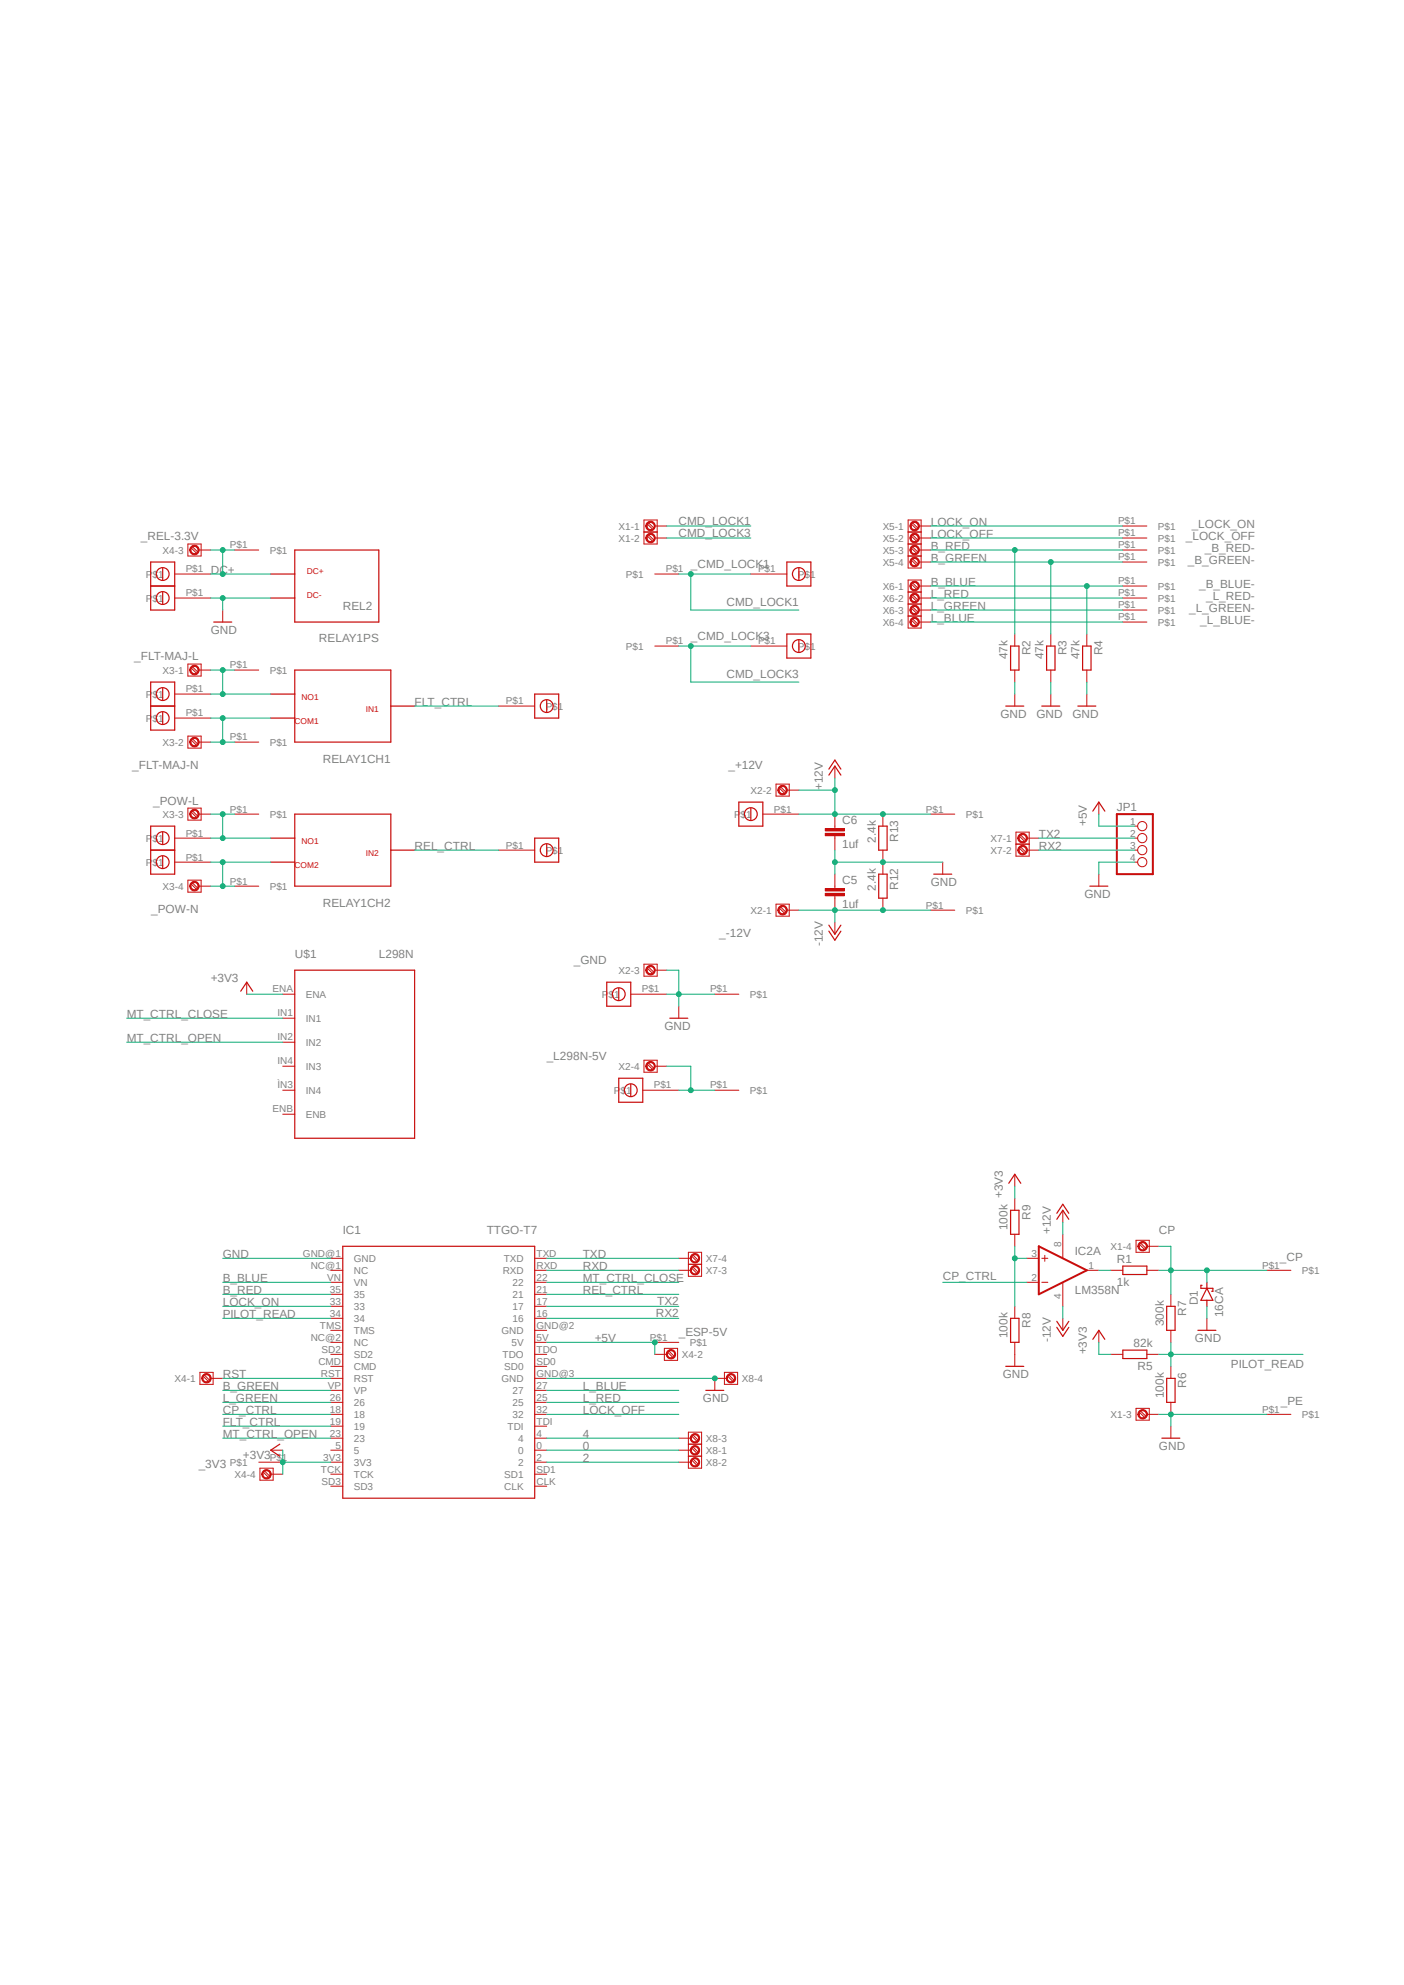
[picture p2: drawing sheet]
<svg xmlns="http://www.w3.org/2000/svg" width="297mm" height="420mm" viewBox="0 0 297 420" stroke-linecap="round" stroke-linejoin="round" font-family="sans-serif">
<defs><g id="words">
<g font-size="2.5" fill="#808080">
<text x="143.5" y="113.6">CMD_LOCK3</text>
<text x="143.5" y="111">CMD_LOCK1</text>
<text x="196.9" y="111.3">LOCK_ON</text>
<text x="196.9" y="113.8">LOCK_OFF</text>
<text x="252.1" y="111.8">_LOCK_ON</text>
<text x="29.8" y="114.3">_REL-3.3V</text>
<text x="196.9" y="116.4">B_RED</text>
<text x="196.9" y="118.9">B_GREEN</text>
<text x="250.9" y="114.3">_LOCK_OFF</text>
<text x="251.3" y="119.4">_B_GREEN-</text>
<text x="254.9" y="116.9">_B_RED-</text>
<text x="44.6" y="121.5">DC+</text>
<text x="146.1" y="120.2">_CMD_LOCK1</text>
<text x="196.9" y="124">B_BLUE</text>
<text x="253.7" y="124.5">_B_BLUE-</text>
<text x="72.5" y="129.1">REL2</text>
<text x="153.7" y="128.3">CMD_LOCK1</text>
<text x="196.9" y="126.5">L_RED</text>
<text x="196.9" y="129.1">L_GREEN</text>
<text x="196.9" y="131.6">L_BLUE</text>
<text x="251.5" y="129.6">_L_GREEN-</text>
<text x="255.1" y="127">_L_RED-</text>
<text x="44.6" y="134.2">GND</text>
<text x="67.5" y="135.9">RELAY1PS</text>
<text x="146.1" y="135.4">_CMD_LOCK3</text>
<text x="253.9" y="132.1">_L_BLUE-</text>
<text x="28.4" y="139.7">_FLT-MAJ-L</text>
<text x="153.7" y="143.6">CMD_LOCK3</text>
<text x="213.2" y="139.5" transform="rotate(-90 213.2 139.5)">47k</text>
<text x="218" y="138.6" transform="rotate(-90 218 138.6)">R2</text>
<text x="220.8" y="139.5" transform="rotate(-90 220.8 139.5)">47k</text>
<text x="225.6" y="138.6" transform="rotate(-90 225.6 138.6)">R3</text>
<text x="228.4" y="139.5" transform="rotate(-90 228.4 139.5)">47k</text>
<text x="233.2" y="138.6" transform="rotate(-90 233.2 138.6)">R4</text>
<text x="87.7" y="149.4">FLT_CTRL</text>
<text x="211.6" y="151.9">GND</text>
<text x="219.2" y="151.9">GND</text>
<text x="226.9" y="151.9">GND</text>
<text x="68.3" y="161.3">RELAY1CH1</text>
<text x="28" y="162.6">_FLT-MAJ-N</text>
<text x="154.1" y="162.6">_+12V</text>
<text x="174.1" y="167.2" transform="rotate(-90 174.1 167.2)">+12V</text>
<text x="32.4" y="170.2">_POW-L</text>
<text x="236.3" y="171.6">JP1</text>
<text x="87.7" y="179.9">REL_CTRL</text>
<text x="178.1" y="179.5">1uf</text>
<text x="178.1" y="174.4">C6</text>
<text x="185.3" y="178.3" transform="rotate(-90 185.3 178.3)">2.4k</text>
<text x="190" y="178.1" transform="rotate(-90 190 178.1)">R13</text>
<text x="219.8" y="179.9">RX2</text>
<text x="219.8" y="177.3">TX2</text>
<text x="229.9" y="174.8" transform="rotate(-90 229.9 174.8)">+5V</text>
<text x="68.3" y="191.8">RELAY1CH2</text>
<text x="178.1" y="187.1">C5</text>
<text x="185.3" y="188.4" transform="rotate(-90 185.3 188.4)">2.4k</text>
<text x="190" y="188.3" transform="rotate(-90 190 188.3)">R12</text>
<text x="196.9" y="187.5">GND</text>
<text x="229.4" y="190">GND</text>
<text x="32" y="193.1">_POW-N</text>
<text x="178.1" y="192.2">1uf</text>
<text x="62.4" y="202.7">U$1</text>
<text x="80.1" y="202.7">L298N</text>
<text x="152.1" y="198.2">_-12V</text>
<text x="174.1" y="200.2" transform="rotate(-90 174.1 200.2)">-12V</text>
<text x="44.6" y="207.8">+3V3</text>
<text x="121.4" y="204">_GND</text>
<text x="26.8" y="215.4">MT_CTRL_CLOSE</text>
<text x="26.8" y="220.5">MT_CTRL_OPEN</text>
<text x="140.5" y="218">GND</text>
<text x="115.7" y="224.3">_L298N-5V</text>
<text x="212.1" y="253.5" transform="rotate(-90 212.1 253.5)">+3V3</text>
<text x="72.5" y="261.2">IC1</text>
<text x="103" y="261.2">TTGO-T7</text>
<text x="213.2" y="260.3" transform="rotate(-90 213.2 260.3)">100k</text>
<text x="218" y="258" transform="rotate(-90 218 258)">R9</text>
<text x="222.3" y="261.2" transform="rotate(-90 222.3 261.2)">+12V</text>
<text x="245.2" y="261.2">CP</text>
<text x="47.1" y="266.2">GND</text>
<text x="123.3" y="266.2">TXD</text>
<text x="123.3" y="268.8">RXD</text>
<text x="227.4" y="265.6">IC2A</text>
<text x="236.3" y="267.3">R1</text>
<text x="270.8" y="266.7">_CP</text>
<text x="47.1" y="273.9">B_RED</text>
<text x="47.1" y="271.3">B_BLUE</text>
<text x="123.3" y="271.3">MT_CTRL_CLOSE</text>
<text x="123.3" y="273.9">REL_CTRL</text>
<text x="199.4" y="270.8">CP_CTRL</text>
<text x="227.4" y="273.9">LM358N</text>
<text x="236.3" y="272.1">1k</text>
<text x="47.1" y="276.4">LOCK_ON</text>
<text x="47.1" y="278.9">PILOT_READ</text>
<text x="138.7" y="278.7">RX2</text>
<text x="139" y="276.1">TX2</text>
<text x="218" y="280.9" transform="rotate(-90 218 280.9)">R8</text>
<text x="246.2" y="280.6" transform="rotate(-90 246.2 280.6)">300k</text>
<text x="251" y="278.3" transform="rotate(-90 251 278.3)">R7</text>
<text x="253.4" y="276.1" transform="rotate(-90 253.4 276.1)">D1</text>
<text x="258.7" y="278.7" transform="rotate(-90 258.7 278.7)">16CA</text>
<text x="125.8" y="284">+5V</text>
<text x="143.6" y="282.7">_ESP-5V</text>
<text x="213.2" y="283.1" transform="rotate(-90 213.2 283.1)">100k</text>
<text x="222.3" y="284" transform="rotate(-90 222.3 284)">-12V</text>
<text x="229.9" y="286.6" transform="rotate(-90 229.9 286.6)">+3V3</text>
<text x="239.8" y="285">82k</text>
<text x="252.8" y="284">GND</text>
<text x="47.1" y="291.6">RST</text>
<text x="212.1" y="291.6">GND</text>
<text x="240.7" y="289.8">R5</text>
<text x="251" y="293.6" transform="rotate(-90 251 293.6)">R6</text>
<text x="260.4" y="289.4">PILOT_READ</text>
<text x="47.1" y="296.7">L_GREEN</text>
<text x="47.1" y="299.3">CP_CTRL</text>
<text x="47.1" y="294.2">B_GREEN</text>
<text x="123.3" y="299.3">LOCK_OFF</text>
<text x="123.3" y="296.7">L_RED</text>
<text x="123.3" y="294.2">L_BLUE</text>
<text x="148.7" y="296.7">GND</text>
<text x="246.2" y="295.8" transform="rotate(-90 246.2 295.8)">100k</text>
<text x="270.9" y="297.2">_PE</text>
<text x="47.1" y="304.3">MT_CTRL_OPEN</text>
<text x="47.1" y="301.8">FLT_CTRL</text>
<text x="123.3" y="304.3">4</text>
<text x="42" y="310.6">_3V3</text>
<text x="51.4" y="308.7">+3V3</text>
<text x="123.3" y="306.9">0</text>
<text x="123.3" y="309.4">2</text>
<text x="245.2" y="306.9">GND</text>
</g>
<g font-size="2.1" fill="#808080">
<text x="130.9" y="112.1">X1-1</text>
<text x="186.7" y="112.1">X5-1</text>
<text x="236.5" y="111">P$1</text>
<text x="236.5" y="113.5">P$1</text>
<text x="244.9" y="112.1">P$1</text>
<text x="34.4" y="117.1">X4-3</text>
<text x="48.6" y="116">P$1</text>
<text x="57.1" y="117.1">P$1</text>
<text x="130.9" y="114.6">X1-2</text>
<text x="186.7" y="114.6">X5-2</text>
<text x="186.7" y="117.1">X5-3</text>
<text x="186.7" y="119.7">X5-4</text>
<text x="236.5" y="116">P$1</text>
<text x="236.5" y="118.6">P$1</text>
<text x="244.9" y="114.6">P$1</text>
<text x="244.9" y="117.1">P$1</text>
<text x="244.9" y="119.7">P$1</text>
<text x="30.9" y="122.2">P$1</text>
<text x="39.3" y="121.1">P$1</text>
<text x="132.4" y="122.2">P$1</text>
<text x="140.8" y="121.1">P$1</text>
<text x="160.4" y="121.1">P$1</text>
<text x="168.8" y="122.2">P$1</text>
<text x="186.7" y="124.8">X6-1</text>
<text x="236.5" y="123.7">P$1</text>
<text x="244.9" y="124.8">P$1</text>
<text x="30.9" y="127.3">P$1</text>
<text x="39.3" y="126.2">P$1</text>
<text x="186.7" y="127.3">X6-2</text>
<text x="186.7" y="129.8">X6-3</text>
<text x="236.5" y="126.2">P$1</text>
<text x="236.5" y="131.3">P$1</text>
<text x="236.5" y="128.7">P$1</text>
<text x="244.9" y="127.3">P$1</text>
<text x="244.9" y="129.8">P$1</text>
<text x="132.4" y="137.5">P$1</text>
<text x="140.8" y="136.4">P$1</text>
<text x="160.4" y="136.4">P$1</text>
<text x="168.8" y="137.5">P$1</text>
<text x="186.7" y="132.4">X6-4</text>
<text x="244.9" y="132.4">P$1</text>
<text x="34.4" y="142.5">X3-1</text>
<text x="48.6" y="141.4">P$1</text>
<text x="57.1" y="142.5">P$1</text>
<text x="30.9" y="147.6">P$1</text>
<text x="39.3" y="146.5">P$1</text>
<text x="107" y="149.1">P$1</text>
<text x="30.9" y="152.7">P$1</text>
<text x="39.3" y="151.6">P$1</text>
<text x="115.4" y="150.2">P$1</text>
<text x="34.4" y="157.8">X3-2</text>
<text x="48.6" y="156.7">P$1</text>
<text x="57.1" y="157.8">P$1</text>
<text x="158.8" y="167.9">X2-2</text>
<text x="34.4" y="173">X3-3</text>
<text x="48.6" y="171.9">P$1</text>
<text x="57.1" y="173">P$1</text>
<text x="155.3" y="173">P$1</text>
<text x="163.7" y="171.9">P$1</text>
<text x="195.9" y="171.9">P$1</text>
<text x="204.3" y="173">P$1</text>
<text x="30.9" y="178.1">P$1</text>
<text x="39.3" y="177">P$1</text>
<text x="107" y="179.5">P$1</text>
<text x="209.5" y="178.1">X7-1</text>
<text x="239.1" y="174.5">1</text>
<text x="239.1" y="177">2</text>
<text x="239.1" y="179.5">3</text>
<text x="30.9" y="183.2">P$1</text>
<text x="39.3" y="182.1">P$1</text>
<text x="115.4" y="180.6">P$1</text>
<text x="209.5" y="180.6">X7-2</text>
<text x="239.1" y="182.1">4</text>
<text x="34.4" y="188.3">X3-4</text>
<text x="48.6" y="187.2">P$1</text>
<text x="57.1" y="188.3">P$1</text>
<text x="158.8" y="193.3">X2-1</text>
<text x="195.9" y="192.2">P$1</text>
<text x="204.3" y="193.3">P$1</text>
<text x="57.7" y="210">ENA</text>
<text x="130.9" y="206">X2-3</text>
<text x="135.8" y="210">P$1</text>
<text x="150.2" y="210">P$1</text>
<text x="58.7" y="215.1">IN1</text>
<text x="64.7" y="211.1">ENA</text>
<text x="127.3" y="211.1">P$1</text>
<text x="158.6" y="211.1">P$1</text>
<text x="58.7" y="220.1">IN2</text>
<text x="64.7" y="216.2">IN1</text>
<text x="64.7" y="221.3">IN2</text>
<text x="58.7" y="225.2">IN4</text>
<text x="64.7" y="226.4">IN3</text>
<text x="130.9" y="226.4">X2-4</text>
<text x="58.7" y="230.3">ÌN3</text>
<text x="64.7" y="231.4">IN4</text>
<text x="129.9" y="231.4">P$1</text>
<text x="138.3" y="230.3">P$1</text>
<text x="150.2" y="230.3">P$1</text>
<text x="158.6" y="231.4">P$1</text>
<text x="57.7" y="235.4">ENB</text>
<text x="64.7" y="236.5">ENB</text>
<text x="224.5" y="263.9" transform="rotate(-90 224.5 263.9)">8</text>
<text x="64.1" y="265.9">GND@1</text>
<text x="65.7" y="268.4">NC@1</text>
<text x="74.8" y="267">GND</text>
<text x="74.8" y="269.5">NC</text>
<text x="106.3" y="269.5">RXD</text>
<text x="106.6" y="267">TXD</text>
<text x="113.5" y="265.9">TXD</text>
<text x="113.5" y="268.4">RXD</text>
<text x="149.3" y="269.5">X7-3</text>
<text x="149.3" y="267">X7-4</text>
<text x="218.2" y="265.9">3</text>
<text x="230.3" y="268.4">1</text>
<text x="234.9" y="264.5">X1-4</text>
<text x="267" y="268.4">P$1</text>
<text x="275.4" y="269.5">P$1</text>
<text x="69.2" y="270.9">VN</text>
<text x="69.8" y="273.5">35</text>
<text x="74.8" y="272.1">VN</text>
<text x="74.8" y="274.6">35</text>
<text x="108.4" y="272.1">22</text>
<text x="108.4" y="274.6">21</text>
<text x="113.5" y="270.9">22</text>
<text x="113.5" y="273.5">21</text>
<text x="218.2" y="270.9">2</text>
<text x="224.5" y="274.8" transform="rotate(-90 224.5 274.8)">4</text>
<text x="67.7" y="281.1">TMS</text>
<text x="69.8" y="276">33</text>
<text x="69.8" y="278.6">34</text>
<text x="74.8" y="277.2">33</text>
<text x="74.8" y="279.7">34</text>
<text x="108.4" y="277.2">17</text>
<text x="108.4" y="279.7">16</text>
<text x="113.5" y="276">17</text>
<text x="113.5" y="278.6">16</text>
<text x="113.5" y="281.1">GND@2</text>
<text x="65.7" y="283.6">NC@2</text>
<text x="68" y="286.2">SD2</text>
<text x="74.8" y="282.2">TMS</text>
<text x="74.8" y="284.8">NC</text>
<text x="74.8" y="287.3">SD2</text>
<text x="106.1" y="282.2">GND</text>
<text x="106.3" y="287.3">TDO</text>
<text x="108.2" y="284.8">5V</text>
<text x="113.5" y="283.6">5V</text>
<text x="113.5" y="286.2">TDO</text>
<text x="137.5" y="283.6">P$1</text>
<text x="144.2" y="287.3">X4-2</text>
<text x="145.9" y="284.8">P$1</text>
<text x="36.9" y="292.4">X4-1</text>
<text x="67.4" y="288.7">CMD</text>
<text x="67.9" y="291.3">RST</text>
<text x="69.3" y="293.8">VP</text>
<text x="74.8" y="289.9">CMD</text>
<text x="74.8" y="292.4">RST</text>
<text x="106.1" y="292.4">GND</text>
<text x="106.7" y="289.9">SD0</text>
<text x="113.5" y="288.7">SD0</text>
<text x="113.5" y="291.3">GND@3</text>
<text x="113.5" y="293.8">27</text>
<text x="156.9" y="292.4">X8-4</text>
<text x="69.8" y="296.3">26</text>
<text x="69.8" y="298.9">18</text>
<text x="74.8" y="294.9">VP</text>
<text x="74.8" y="297.5">26</text>
<text x="108.4" y="294.9">27</text>
<text x="108.4" y="297.5">25</text>
<text x="113.5" y="296.3">25</text>
<text x="113.5" y="298.9">32</text>
<text x="267" y="298.9">P$1</text>
<text x="69.8" y="301.4">19</text>
<text x="69.8" y="304">23</text>
<text x="74.8" y="300">18</text>
<text x="74.8" y="302.6">19</text>
<text x="74.8" y="305.1">23</text>
<text x="107.4" y="302.6">TDI</text>
<text x="108.4" y="300">32</text>
<text x="109.6" y="305.1">4</text>
<text x="113.5" y="301.4">TDI</text>
<text x="113.5" y="304">4</text>
<text x="149.3" y="305.1">X8-3</text>
<text x="234.9" y="300">X1-3</text>
<text x="275.4" y="300">P$1</text>
<text x="48.6" y="310.1">P$1</text>
<text x="57.1" y="309">P$1</text>
<text x="67.9" y="311.6">TCK</text>
<text x="68.4" y="309">3V3</text>
<text x="71" y="306.5">5</text>
<text x="74.8" y="307.6">5</text>
<text x="74.8" y="310.1">3V3</text>
<text x="109.6" y="307.6">0</text>
<text x="109.6" y="310.1">2</text>
<text x="113.5" y="306.5">0</text>
<text x="113.5" y="309">2</text>
<text x="113.5" y="311.6">SD1</text>
<text x="149.3" y="307.6">X8-1</text>
<text x="149.3" y="310.1">X8-2</text>
<text x="49.6" y="312.7">X4-4</text>
<text x="68" y="314.1">SD3</text>
<text x="74.8" y="312.7">TCK</text>
<text x="74.8" y="315.2">SD3</text>
<text x="106.7" y="312.7">SD1</text>
<text x="106.7" y="315.2">CLK</text>
<text x="113.5" y="314.1">CLK</text>
</g>
<g font-size="1.8" fill="#c90d0c">
<text x="64.9" y="121.5">DC+</text>
<text x="64.9" y="126.5">DC-</text>
<text x="63.8" y="148.1">NO1</text>
<text x="62.3" y="153.2">COM1</text>
<text x="77.4" y="150.7">IN1</text>
<text x="63.8" y="178.6">NO1</text>
<text x="62.3" y="183.7">COM2</text>
<text x="77.4" y="181.1">IN2</text>
</g>
</g></defs>
<path d="M17.7 108.7l131.8 311.3M279.4 108.7l-131.9 311.3" fill="none" stroke="#fff" stroke-width=".21"/>
<g fill="none" stroke="#c90d0c" stroke-width=".25">
<path d="M31.9 118.9h5.1v10.2h-5.1zM62.4 116.4h17.7v15.2h-17.7zM166.5 118.9h5v5.1h-5zM31.9 124h5.1M34.4 120.2v2.5M34.4 125.3v2.5M45.2 131.6h3.8M57.3 121.5h5.1M57.3 126.5h5.1M166.5 134.2h5v5h-5zM169 120.2v2.5M169 135.4v2.6"/>
<path d="M31.9 149.4h5.1M31.9 144.3h5.1v10.2h-5.1zM34.4 145.6v2.5M34.4 150.7v2.5M57.3 151.9h5.1M57.3 146.9h5.1M62.4 141.8h20.3v15.2h-20.3zM82.7 149.4h5M113.1 146.9h5.1v5h-5.1zM115.7 148.1v2.6M31.9 179.9h5.1M31.9 174.8h5.1v10.2h-5.1z"/>
<path d="M34.4 176.1v2.5M57.3 177.3h5.1M62.4 172.3h20.3v15.2h-20.3zM82.7 179.9h5M113.1 177.3h5.1v5.1h-5.1zM115.7 178.6v2.5M156.3 169.7h5.1v5.1h-5.1zM158.8 171v2.5M34.4 181.1v2.6M57.3 182.4h5.1M62.4 205.3h25.3v35.5h-25.3zM128.4 207.8h5v5.1h-5z"/>
<path d="M130.9 209.1v2.5M141.7 215.4h3.8M130.9 228.1h5.1v5.1h-5.1zM133.4 229.4v2.5M72.5 263.7h40.6v53.3h-40.6zM237.5 267.9h5.1v1.8h-5.1zM246.8 276.4h1.8v5.1h-1.8zM237.5 285.7h5.1v1.7h-5.1zM246.8 291.6h1.8v5.1h-1.8zM253.4 281.5h3.8M245.8 304.3h3.8"/>
<circle cx="34.4" cy="121.5" r="1.36"/>
<circle cx="34.4" cy="126.5" r="1.36"/>
<circle cx="169" cy="136.7" r="1.36"/>
<circle cx="169" cy="121.5" r="1.36"/>
<circle cx="34.4" cy="151.9" r="1.36"/>
<circle cx="34.4" cy="146.9" r="1.36"/>
<circle cx="115.7" cy="149.4" r="1.36"/>
<circle cx="34.4" cy="177.3" r="1.36"/>
<circle cx="115.7" cy="179.9" r="1.36"/>
<circle cx="158.8" cy="172.3" r="1.36"/>
<circle cx="34.4" cy="182.4" r="1.36"/>
<circle cx="130.9" cy="210.4" r="1.36"/>
<circle cx="133.4" cy="230.7" r="1.36"/>
</g>
<g fill="none" stroke="#c90d0c" stroke-width=".21">
<path d="M49.7 116.4h5M136.2 110h2.8v2.6h-2.8zM137 110.9l1 1M137.2 110.7l1.1 1M237.5 116.4h5.1M237.5 111.3h5.1M237.5 113.8h5.1M237.5 118.9h5.1M37 126.5h7.6M37 121.5h7.6M47.1 129.1v2.5M138.5 136.7h5.1"/>
<path d="M138.5 121.5h5.1M158.8 136.7h7.7M158.8 121.5h7.7M237.5 126.5h5.1M237.5 124h5.1M237.5 131.6h5.1M237.5 129.1h5.1M37 151.9h7.6M37 146.9h7.6M49.7 141.8h5M49.7 157h5M105.5 149.4h7.6"/>
<path d="M37 177.3h7.6M49.7 172.3h5M105.5 179.9h7.6M161.4 172.3h7.6M196.9 172.3h5.1M37 182.4h7.6M49.7 187.5h5M196.9 192.6h5.1M59.8 210.4h2.6M59.8 215.4h2.6M133.4 210.4h7.7M143.6 212.9v2.5"/>
<path d="M151.2 210.4h5.1M59.8 220.5h2.6M59.8 225.6h2.6M59.8 230.7h2.6M59.8 235.8h2.6M136 230.7h7.6M151.2 230.7h5.1M70 266.2h2.5M70 268.8h2.5M70 271.3h2.5M70 273.9h2.5M70 276.4h2.5"/>
<path d="M70 278.9h2.5M113.1 266.2h2.6M113.1 268.8h2.6M113.1 271.3h2.6M113.1 273.9h2.6M113.1 276.4h2.6M113.1 278.9h2.6M235 268.8h2.5M242.6 268.8h2.6M247.7 273.9v2.5M255.3 278.9v2.6M268 268.8h5.1"/>
<path d="M70 281.5h2.5M70 284h2.5M70 286.6h2.5M70 289.1h2.5M70 291.6h2.5M70 294.2h2.5M70 296.7h2.5M70 299.3h2.5M113.1 281.5h2.6M113.1 284h2.6M113.1 286.6h2.6M113.1 289.1h2.6"/>
<path d="M113.1 291.6h2.6M113.1 294.2h2.6M113.1 296.7h2.6M113.1 299.3h2.6M138.5 284h5.1M235 286.6h2.5M242.6 286.6h2.6M247.7 281.5v2.5M247.7 289.1v2.5M247.7 296.7v2.6M268 299.3h5.1M54.7 309.4h5.1"/>
<path d="M70 301.8h2.5M70 304.3h2.5M70 306.8h2.5M70 309.4h2.5M70 311.9h2.5M70 314.5h2.5M113.1 301.8h2.6M113.1 304.3h2.6M113.1 306.8h2.6M113.1 309.4h2.6M113.1 311.9h2.6M113.1 314.5h2.6"/>
<path d="M247.7 301.8v2.5"/>
</g>
<path d="M136.9 110.5a1.01 1.01 0 0 1 1.6 .3 1.01 1.01 0 0 1-.6 1.5 1.01 1.01 0 0 1-1.3-1h.3a.77 .77 0 0 1 1-.8 .77 .77 0 0 1 .3 1.2 .77 .77 0 0 1-1.3-.1v-.3h-.3z" fill-rule="evenodd" fill="#c90d0c"/>
<path d="M136.2 112.6h2.8v2.5h-2.8zM136.9 110.5a1.01 1.01 0 0 1 1.6 .3 1.01 1.01 0 0 1-.6 1.5 1.01 1.01 0 0 1-1.3-1h.3a.77 .77 0 0 1 1-.8 .77 .77 0 0 1 .3 1.2 .77 .77 0 0 1-1.3-.1v-.3h-.3zM137 113.5l1 1M137.2 113.2l1.1 1M138.5 111.3h2.6" fill="none" stroke="#c90d0c" stroke-width=".21"/>
<path d="M136.9 113.1a1.01 1.01 0 0 1 1.6 .3 1.01 1.01 0 0 1-.6 1.4 1.01 1.01 0 0 1-1.3-1h.3a.77 .77 0 0 1 1-.8 .77 .77 0 0 1 .3 1.3 .77 .77 0 0 1-1.3-.2v-.3h-.3z" fill-rule="evenodd" fill="#c90d0c"/>
<path d="M136.9 113.1a1.01 1.01 0 0 1 1.6 .3 1.01 1.01 0 0 1-.6 1.4 1.01 1.01 0 0 1-1.3-1h.3a.77 .77 0 0 1 1-.8 .77 .77 0 0 1 .3 1.3 .77 .77 0 0 1-1.3-.2v-.3h-.3zM138.5 113.8h2.6M240.3 298h2.8v2.5h-2.8zM241.1 298.9l1 .9M241.3 298.6l1.1 1" fill="none" stroke="#c90d0c" stroke-width=".21"/>
<path d="M241 298.5a1.02 1.02 0 0 1 1.6 .3 1.02 1.02 0 0 1-.6 1.4 1.02 1.02 0 0 1-1.3-.9h.3a.77 .77 0 0 1 1-.8 .77 .77 0 0 1 .3 1.2 .77 .77 0 0 1-1.3-.1v-.3h-.3z" fill-rule="evenodd" fill="#c90d0c"/>
<path d="M240.3 262.4h2.8v2.6h-2.8zM241.1 263.3l1 1M241.3 263.1l1.1 1M241 298.5a1.02 1.02 0 0 1 1.6 .3 1.02 1.02 0 0 1-.6 1.4 1.02 1.02 0 0 1-1.3-.9h.3a.77 .77 0 0 1 1-.8 .77 .77 0 0 1 .3 1.2 .77 .77 0 0 1-1.3-.1v-.3h-.3zM242.6 299.3h2.6" fill="none" stroke="#c90d0c" stroke-width=".21"/>
<path d="M241 262.9a1.03 1.03 0 0 1 1.6 .3 1.03 1.03 0 0 1-.6 1.5 1.03 1.03 0 0 1-1.3-1h.3a.77 .77 0 0 1 1-.8 .77 .77 0 0 1 .3 1.2 .77 .77 0 0 1-1.3-.1v-.3h-.3z" fill-rule="evenodd" fill="#c90d0c"/>
<path d="M164.2 191.3h2.8v2.5h-2.8zM164.9 192.2l1 1M165.2 191.9l1 1.1M241 262.9a1.03 1.03 0 0 1 1.6 .3 1.03 1.03 0 0 1-.6 1.5 1.03 1.03 0 0 1-1.3-1h.3a.77 .77 0 0 1 1-.8 .77 .77 0 0 1 .3 1.2 .77 .77 0 0 1-1.3-.1v-.3h-.3zM242.6 263.7h2.6" fill="none" stroke="#c90d0c" stroke-width=".21"/>
<path d="M164.9 191.8a1.01 1.01 0 0 1 1.5 .3 1.01 1.01 0 0 1-.6 1.4 1.01 1.01 0 0 1-1.3-.9h.3a.76 .76 0 0 1 1.1-.7 .76 .76 0 0 1 .2 1.3 .76 .76 0 0 1-1.3-.3v-.3h-.3z" fill-rule="evenodd" fill="#c90d0c"/>
<path d="M164.2 165.9h2.8v2.5h-2.8zM164.9 166.8l1 1M165.2 166.5l1 1.1M164.9 191.8a1.01 1.01 0 0 1 1.5 .3 1.01 1.01 0 0 1-.6 1.4 1.01 1.01 0 0 1-1.3-.9h.3a.76 .76 0 0 1 1.1-.7 .76 .76 0 0 1 .2 1.3 .76 .76 0 0 1-1.3-.3v-.3h-.3zM166.5 192.6h2.5" fill="none" stroke="#c90d0c" stroke-width=".21"/>
<path d="M164.9 166.4a1.01 1.01 0 0 1 1.5 .3 1.01 1.01 0 0 1-.6 1.4 1.01 1.01 0 0 1-1.3-.9h.3a.76 .76 0 0 1 1.1-.7 .76 .76 0 0 1 .2 1.3 .76 .76 0 0 1-1.3-.3v-.3h-.3z" fill-rule="evenodd" fill="#c90d0c"/>
<path d="M164.9 166.4a1.01 1.01 0 0 1 1.5 .3 1.01 1.01 0 0 1-.6 1.4 1.01 1.01 0 0 1-1.3-.9h.3a.76 .76 0 0 1 1.1-.7 .76 .76 0 0 1 .2 1.3 .76 .76 0 0 1-1.3-.3v-.3h-.3zM166.5 167.2h2.5M136.2 204h2.8v2.5h-2.8zM137 204.9l1 1M137.2 204.6l1.1 1.1" fill="none" stroke="#c90d0c" stroke-width=".21"/>
<path d="M136.9 204.5a1.01 1.01 0 0 1 1.6 .3 1.01 1.01 0 0 1-.6 1.4 1.01 1.01 0 0 1-1.3-.9h.3a.77 .77 0 0 1 1-.8 .77 .77 0 0 1 .3 1.2 .77 .77 0 0 1-1.3-.1v-.3h-.3z" fill-rule="evenodd" fill="#c90d0c"/>
<path d="M136.9 204.5a1.01 1.01 0 0 1 1.6 .3 1.01 1.01 0 0 1-.6 1.4 1.01 1.01 0 0 1-1.3-.9h.3a.77 .77 0 0 1 1-.8 .77 .77 0 0 1 .3 1.2 .77 .77 0 0 1-1.3-.1v-.3h-.3zM138.5 205.3h2.6M136.2 224.3h2.8v2.6h-2.8zM137 225.2l1 1M137.2 225l1.1 1" fill="none" stroke="#c90d0c" stroke-width=".21"/>
<path d="M136.9 224.8a1.01 1.01 0 0 1 1.6 .3 1.01 1.01 0 0 1-.6 1.5 1.01 1.01 0 0 1-1.3-1h.3a.77 .77 0 0 1 1-.8 .77 .77 0 0 1 .3 1.2 .77 .77 0 0 1-1.3-.1v-.3h-.3z" fill-rule="evenodd" fill="#c90d0c"/>
<path d="M39.8 140.5h2.7v2.5h-2.7zM40.5 141.4l1 1M40.8 141.1l1 1.1M136.9 224.8a1.01 1.01 0 0 1 1.6 .3 1.01 1.01 0 0 1-.6 1.5 1.01 1.01 0 0 1-1.3-1h.3a.77 .77 0 0 1 1-.8 .77 .77 0 0 1 .3 1.2 .77 .77 0 0 1-1.3-.1v-.3h-.3zM138.5 225.6h2.6" fill="none" stroke="#c90d0c" stroke-width=".21"/>
<path d="M40.5 141a1.01 1.01 0 0 1 1.5 .3 1.01 1.01 0 0 1-.6 1.4 1.01 1.01 0 0 1-1.3-.9h.3a.76 .76 0 0 1 1.1-.7 .76 .76 0 0 1 .1 1.3 .76 .76 0 0 1-1.2-.3v-.3h-.3z" fill-rule="evenodd" fill="#c90d0c"/>
<path d="M39.8 155.7h2.7v2.6h-2.7zM40.5 141a1.01 1.01 0 0 1 1.5 .3 1.01 1.01 0 0 1-.6 1.4 1.01 1.01 0 0 1-1.3-.9h.3a.76 .76 0 0 1 1.1-.7 .76 .76 0 0 1 .1 1.3 .76 .76 0 0 1-1.2-.3v-.3h-.3zM40.5 156.6l1 1M40.8 156.4l1 1M42 141.8h2.6" fill="none" stroke="#c90d0c" stroke-width=".21"/>
<path d="M40.5 156.3a1.01 1.01 0 0 1 1.5 .2 1.01 1.01 0 0 1-.6 1.5 1.01 1.01 0 0 1-1.3-1h.3a.76 .76 0 0 1 1.1-.6 .76 .76 0 0 1 .1 1.2 .76 .76 0 0 1-1.2-.3v-.3h-.3z" fill-rule="evenodd" fill="#c90d0c"/>
<path d="M40.5 156.3a1.01 1.01 0 0 1 1.5 .2 1.01 1.01 0 0 1-.6 1.5 1.01 1.01 0 0 1-1.3-1h.3a.76 .76 0 0 1 1.1-.6 .76 .76 0 0 1 .1 1.2 .76 .76 0 0 1-1.2-.3v-.3h-.3zM42 157h2.6M39.8 171h2.7v2.5h-2.7zM40.5 171.9l1 1M40.8 171.6l1 1" fill="none" stroke="#c90d0c" stroke-width=".21"/>
<path d="M40.5 171.5a1.01 1.01 0 0 1 1.5 .3 1.01 1.01 0 0 1-.6 1.4 1.01 1.01 0 0 1-1.3-.9h.3a.76 .76 0 0 1 1.1-.7 .76 .76 0 0 1 .1 1.3 .76 .76 0 0 1-1.2-.3v-.3h-.3z" fill-rule="evenodd" fill="#c90d0c"/>
<path d="M40.5 171.5a1.01 1.01 0 0 1 1.5 .3 1.01 1.01 0 0 1-.6 1.4 1.01 1.01 0 0 1-1.3-.9h.3a.76 .76 0 0 1 1.1-.7 .76 .76 0 0 1 .1 1.3 .76 .76 0 0 1-1.2-.3v-.3h-.3zM42 172.3h2.6M39.8 186.2h2.7v2.6h-2.7zM40.5 187.1l1 1M40.8 186.9l1 1" fill="none" stroke="#c90d0c" stroke-width=".21"/>
<path d="M40.5 186.7a1.01 1.01 0 0 1 1.5 .3 1.01 1.01 0 0 1-.6 1.5 1.01 1.01 0 0 1-1.3-1h.3a.76 .76 0 0 1 1.1-.6 .76 .76 0 0 1 .1 1.2 .76 .76 0 0 1-1.2-.3v-.3h-.3z" fill-rule="evenodd" fill="#c90d0c"/>
<path d="M192.1 110h2.8v2.6h-2.8zM192.8 110.9l1 1M193.1 110.7l1 1M40.5 186.7a1.01 1.01 0 0 1 1.5 .3 1.01 1.01 0 0 1-.6 1.5 1.01 1.01 0 0 1-1.3-1h.3a.76 .76 0 0 1 1.1-.6 .76 .76 0 0 1 .1 1.2 .76 .76 0 0 1-1.2-.3v-.3h-.3zM42 187.5h2.6" fill="none" stroke="#c90d0c" stroke-width=".21"/>
<path d="M192.8 110.5a1.01 1.01 0 0 1 1.6 .2 1.01 1.01 0 0 1-.6 1.5 1.01 1.01 0 0 1-1.3-.9h.2a.76 .76 0 0 1 1.1-.6 .76 .76 0 0 1 .2 1.2 .76 .76 0 0 1-1.2-.3l-.1-.3h-.2z" fill-rule="evenodd" fill="#c90d0c"/>
<path d="M192.1 112.6h2.8v2.5h-2.8zM192.8 110.5a1.01 1.01 0 0 1 1.6 .2 1.01 1.01 0 0 1-.6 1.5 1.01 1.01 0 0 1-1.3-.9h.2a.76 .76 0 0 1 1.1-.6 .76 .76 0 0 1 .2 1.2 .76 .76 0 0 1-1.2-.3l-.1-.3h-.2zM192.8 113.5l1 1M193.1 113.2l1 1M194.4 111.3h2.5" fill="none" stroke="#c90d0c" stroke-width=".21"/>
<path d="M192.8 113.1a1.01 1.01 0 0 1 1.6 .2 1.01 1.01 0 0 1-.6 1.5 1.01 1.01 0 0 1-1.3-1h.2a.76 .76 0 0 1 1.1-.6 .76 .76 0 0 1 .2 1.2 .76 .76 0 0 1-1.2-.3l-.1-.3h-.2z" fill-rule="evenodd" fill="#c90d0c"/>
<path d="M192.1 115.1h2.8v2.5h-2.8zM192.8 113.1a1.01 1.01 0 0 1 1.6 .2 1.01 1.01 0 0 1-.6 1.5 1.01 1.01 0 0 1-1.3-1h.2a.76 .76 0 0 1 1.1-.6 .76 .76 0 0 1 .2 1.2 .76 .76 0 0 1-1.2-.3l-.1-.3h-.2zM192.8 116l1 1M193.1 115.7l1 1.1M194.4 113.8h2.5" fill="none" stroke="#c90d0c" stroke-width=".21"/>
<path d="M192.8 115.6a1.01 1.01 0 0 1 1.6 .2 1.01 1.01 0 0 1-.6 1.5 1.01 1.01 0 0 1-1.3-.9h.2a.76 .76 0 0 1 1.1-.7 .76 .76 0 0 1 .2 1.3 .76 .76 0 0 1-1.2-.3l-.1-.3h-.2z" fill-rule="evenodd" fill="#c90d0c"/>
<path d="M192.1 117.6h2.8v2.6h-2.8zM192.8 115.6a1.01 1.01 0 0 1 1.6 .2 1.01 1.01 0 0 1-.6 1.5 1.01 1.01 0 0 1-1.3-.9h.2a.76 .76 0 0 1 1.1-.7 .76 .76 0 0 1 .2 1.3 .76 .76 0 0 1-1.2-.3l-.1-.3h-.2zM192.8 118.5l1 1M193.1 118.3l1 1M194.4 116.4h2.5" fill="none" stroke="#c90d0c" stroke-width=".21"/>
<path d="M192.8 118.2a1.01 1.01 0 0 1 1.6 .2 1.01 1.01 0 0 1-.6 1.4 1.01 1.01 0 0 1-1.3-.9h.2a.76 .76 0 0 1 1.1-.6 .76 .76 0 0 1 .2 1.2 .76 .76 0 0 1-1.2-.3l-.1-.3h-.2z" fill-rule="evenodd" fill="#c90d0c"/>
<path d="M192.8 118.2a1.01 1.01 0 0 1 1.6 .2 1.01 1.01 0 0 1-.6 1.4 1.01 1.01 0 0 1-1.3-.9h.2a.76 .76 0 0 1 1.1-.6 .76 .76 0 0 1 .2 1.2 .76 .76 0 0 1-1.2-.3l-.1-.3h-.2zM194.4 118.9h2.5M192.1 122.7h2.8v2.6h-2.8zM192.8 123.6l1 1M193.1 123.4l1 1" fill="none" stroke="#c90d0c" stroke-width=".21"/>
<path d="M192.8 123.2a1.01 1.01 0 0 1 1.6 .2 1.01 1.01 0 0 1-.6 1.5 1.01 1.01 0 0 1-1.3-.9h.2a.76 .76 0 0 1 1.1-.6 .76 .76 0 0 1 .2 1.2 .76 .76 0 0 1-1.2-.3l-.1-.3h-.2z" fill-rule="evenodd" fill="#c90d0c"/>
<path d="M192.1 125.3h2.8v2.5h-2.8zM192.8 123.2a1.01 1.01 0 0 1 1.6 .2 1.01 1.01 0 0 1-.6 1.5 1.01 1.01 0 0 1-1.3-.9h.2a.76 .76 0 0 1 1.1-.6 .76 .76 0 0 1 .2 1.2 .76 .76 0 0 1-1.2-.3l-.1-.3h-.2zM192.8 126.2l1 1M193.1 125.9l1 1M194.4 124h2.5" fill="none" stroke="#c90d0c" stroke-width=".21"/>
<path d="M192.8 125.8a1.01 1.01 0 0 1 1.6 .2 1.01 1.01 0 0 1-.6 1.5 1.01 1.01 0 0 1-1.3-1h.2a.76 .76 0 0 1 1.1-.6 .76 .76 0 0 1 .2 1.2 .76 .76 0 0 1-1.2-.3l-.1-.3h-.2z" fill-rule="evenodd" fill="#c90d0c"/>
<path d="M192.1 127.8h2.8v2.5h-2.8zM192.8 125.8a1.01 1.01 0 0 1 1.6 .2 1.01 1.01 0 0 1-.6 1.5 1.01 1.01 0 0 1-1.3-1h.2a.76 .76 0 0 1 1.1-.6 .76 .76 0 0 1 .2 1.2 .76 .76 0 0 1-1.2-.3l-.1-.3h-.2zM192.8 128.7l1 1M193.1 128.4l1 1.1M194.4 126.5h2.5" fill="none" stroke="#c90d0c" stroke-width=".21"/>
<path d="M192.8 128.3a1.01 1.01 0 0 1 1.6 .2 1.01 1.01 0 0 1-.6 1.5 1.01 1.01 0 0 1-1.3-.9h.2a.76 .76 0 0 1 1.1-.7 .76 .76 0 0 1 .2 1.3 .76 .76 0 0 1-1.2-.3l-.1-.3h-.2z" fill-rule="evenodd" fill="#c90d0c"/>
<path d="M192.1 130.3h2.8v2.6h-2.8zM192.8 128.3a1.01 1.01 0 0 1 1.6 .2 1.01 1.01 0 0 1-.6 1.5 1.01 1.01 0 0 1-1.3-.9h.2a.76 .76 0 0 1 1.1-.7 .76 .76 0 0 1 .2 1.3 .76 .76 0 0 1-1.2-.3l-.1-.3h-.2zM192.8 131.2l1 1M193.1 131l1 1M194.4 129.1h2.5" fill="none" stroke="#c90d0c" stroke-width=".21"/>
<path d="M192.8 130.9a1.01 1.01 0 0 1 1.6 .2 1.01 1.01 0 0 1-.6 1.4 1.01 1.01 0 0 1-1.3-.9h.2a.76 .76 0 0 1 1.1-.6 .76 .76 0 0 1 .2 1.2 .76 .76 0 0 1-1.2-.3l-.1-.3h-.2z" fill-rule="evenodd" fill="#c90d0c"/>
<path d="M192.8 130.9a1.01 1.01 0 0 1 1.6 .2 1.01 1.01 0 0 1-.6 1.4 1.01 1.01 0 0 1-1.3-.9h.2a.76 .76 0 0 1 1.1-.6 .76 .76 0 0 1 .2 1.2 .76 .76 0 0 1-1.2-.3l-.1-.3h-.2zM194.4 131.6h2.5M214.9 176.1h2.8v2.5h-2.8zM215.7 177l1 1M215.9 176.7l1.1 1" fill="none" stroke="#c90d0c" stroke-width=".21"/>
<path d="M215.6 176.6a1.03 1.03 0 0 1 1.6 .3 1.03 1.03 0 0 1-.6 1.4 1.03 1.03 0 0 1-1.3-1h.3a.77 .77 0 0 1 1-.8 .77 .77 0 0 1 .3 1.3 .77 .77 0 0 1-1.3-.2v-.3h-.3z" fill-rule="evenodd" fill="#c90d0c"/>
<path d="M214.9 178.6h2.8v2.5h-2.8zM215.6 176.6a1.03 1.03 0 0 1 1.6 .3 1.03 1.03 0 0 1-.6 1.4 1.03 1.03 0 0 1-1.3-1h.3a.77 .77 0 0 1 1-.8 .77 .77 0 0 1 .3 1.3 .77 .77 0 0 1-1.3-.2v-.3h-.3zM215.7 179.5l1 1M215.9 179.2l1.1 1.1M217.2 177.3h2.6" fill="none" stroke="#c90d0c" stroke-width=".21"/>
<path d="M215.6 179.1a1.03 1.03 0 0 1 1.6 .3 1.03 1.03 0 0 1-.6 1.5 1.03 1.03 0 0 1-1.3-1h.3a.77 .77 0 0 1 1-.8 .77 .77 0 0 1 .3 1.2 .77 .77 0 0 1-1.3-.1v-.3h-.3z" fill-rule="evenodd" fill="#c90d0c"/>
<path d="M215.6 179.1a1.03 1.03 0 0 1 1.6 .3 1.03 1.03 0 0 1-.6 1.5 1.03 1.03 0 0 1-1.3-1h.3a.77 .77 0 0 1 1-.8 .77 .77 0 0 1 .3 1.2 .77 .77 0 0 1-1.3-.1v-.3h-.3zM217.2 179.9h2.6M145.6 267.5h2.8v2.5h-2.8zM146.4 268.4l1 1M146.6 268.1l1.1 1.1" fill="none" stroke="#c90d0c" stroke-width=".21"/>
<path d="M146.3 268a1.01 1.01 0 0 1 1.6 .3 1.01 1.01 0 0 1-.6 1.4 1.01 1.01 0 0 1-1.3-.9h.3a.78 .78 0 0 1 1.1-.7 .78 .78 0 0 1 .2 1.3 .78 .78 0 0 1-1.3-.3v-.3h-.3z" fill-rule="evenodd" fill="#c90d0c"/>
<path d="M143.6 268.8h2.5M145.6 265h2.8v2.5h-2.8zM146.3 268a1.01 1.01 0 0 1 1.6 .3 1.01 1.01 0 0 1-.6 1.4 1.01 1.01 0 0 1-1.3-.9h.3a.78 .78 0 0 1 1.1-.7 .78 .78 0 0 1 .2 1.3 .78 .78 0 0 1-1.3-.3v-.3h-.3zM146.4 265.9l1 1M146.6 265.6l1.1 1" fill="none" stroke="#c90d0c" stroke-width=".21"/>
<path d="M146.3 265.5a1.01 1.01 0 0 1 1.6 .3 1.01 1.01 0 0 1-.6 1.4 1.01 1.01 0 0 1-1.3-1h.3a.78 .78 0 0 1 1.1-.6 .78 .78 0 0 1 .2 1.3 .78 .78 0 0 1-1.3-.4v-.3h-.3z" fill-rule="evenodd" fill="#c90d0c"/>
<path d="M143.6 266.2h2.5M146.3 265.5a1.01 1.01 0 0 1 1.6 .3 1.01 1.01 0 0 1-.6 1.4 1.01 1.01 0 0 1-1.3-1h.3a.78 .78 0 0 1 1.1-.6 .78 .78 0 0 1 .2 1.3 .78 .78 0 0 1-1.3-.4v-.3h-.3zM145.6 305.6h2.8v2.5h-2.8zM146.4 306.5l1 1M146.6 306.2l1.1 1" fill="none" stroke="#c90d0c" stroke-width=".21"/>
<path d="M146.3 306.1a1 1 0 0 1 1.6 .3 1 1 0 0 1-.7 1.4 1 1 0 0 1-1.2-1h.3a.78 .78 0 0 1 1.1-.6 .78 .78 0 0 1 .1 1.3 .78 .78 0 0 1-1.2-.3v-.4h-.3z" fill-rule="evenodd" fill="#c90d0c"/>
<path d="M143.6 306.8h2.5M145.6 308.1h2.8v2.5h-2.8zM146.3 306.1a1 1 0 0 1 1.6 .3 1 1 0 0 1-.7 1.4 1 1 0 0 1-1.2-1h.3a.78 .78 0 0 1 1.1-.6 .78 .78 0 0 1 .1 1.3 .78 .78 0 0 1-1.2-.3v-.4h-.3zM146.4 309l1 1M146.6 308.7l1.1 1.1" fill="none" stroke="#c90d0c" stroke-width=".21"/>
<path d="M146.3 308.7a1 1 0 0 1 1.6 .2 1 1 0 0 1-.7 1.5 1 1 0 0 1-1.2-1h.3a.78 .78 0 0 1 1.1-.6 .78 .78 0 0 1 .1 1.2 .78 .78 0 0 1-1.2-.3v-.3h-.3z" fill-rule="evenodd" fill="#c90d0c"/>
<path d="M143.6 309.4h2.5M145.6 303h2.8v2.6h-2.8zM146.3 308.7a1 1 0 0 1 1.6 .2 1 1 0 0 1-.7 1.5 1 1 0 0 1-1.2-1h.3a.78 .78 0 0 1 1.1-.6 .78 .78 0 0 1 .1 1.2 .78 .78 0 0 1-1.2-.3v-.3h-.3zM146.4 303.9l1 1M146.6 303.7l1.1 1" fill="none" stroke="#c90d0c" stroke-width=".21"/>
<path d="M146.3 303.6a1 1 0 0 1 1.6 .3 1 1 0 0 1-.7 1.4 1 1 0 0 1-1.2-1h.3a.78 .78 0 0 1 1.1-.6 .78 .78 0 0 1 .1 1.3 .78 .78 0 0 1-1.2-.4v-.3h-.3z" fill-rule="evenodd" fill="#c90d0c"/>
<path d="M153.2 290.4h2.8v2.5h-2.8zM154 291.3l1 1M154.3 291l1 1M143.6 304.3h2.5M146.3 303.6a1 1 0 0 1 1.6 .3 1 1 0 0 1-.7 1.4 1 1 0 0 1-1.2-1h.3a.78 .78 0 0 1 1.1-.6 .78 .78 0 0 1 .1 1.3 .78 .78 0 0 1-1.2-.4v-.3h-.3z" fill="none" stroke="#c90d0c" stroke-width=".21"/>
<path d="M154 290.9a1.01 1.01 0 0 1 1.5 .3 1.01 1.01 0 0 1-.6 1.4 1.01 1.01 0 0 1-1.3-1h.3a.76 .76 0 0 1 1.1-.6 .76 .76 0 0 1 .1 1.2 .76 .76 0 0 1-1.2-.3v-.3h-.3z" fill-rule="evenodd" fill="#c90d0c"/>
<path d="M42.3 290.4h2.8v2.5h-2.8zM43.1 291.3l1 1M43.3 291l1 1M151.2 291.6h2.6M154 290.9a1.01 1.01 0 0 1 1.5 .3 1.01 1.01 0 0 1-.6 1.4 1.01 1.01 0 0 1-1.3-1h.3a.76 .76 0 0 1 1.1-.6 .76 .76 0 0 1 .1 1.2 .76 .76 0 0 1-1.2-.3v-.3h-.3z" fill="none" stroke="#c90d0c" stroke-width=".21"/>
<path d="M43 290.9a1.01 1.01 0 0 1 1.6 .3 1.01 1.01 0 0 1-.7 1.4 1.01 1.01 0 0 1-1.2-1h.2a.76 .76 0 0 1 1.1-.6 .76 .76 0 0 1 .2 1.2 .76 .76 0 0 1-1.2-.3l-.1-.3h-.2z" fill-rule="evenodd" fill="#c90d0c"/>
<path d="M43 290.9a1.01 1.01 0 0 1 1.6 .3 1.01 1.01 0 0 1-.7 1.4 1.01 1.01 0 0 1-1.2-1h.2a.76 .76 0 0 1 1.1-.6 .76 .76 0 0 1 .2 1.2 .76 .76 0 0 1-1.2-.3l-.1-.3h-.2zM44.6 291.6h2.5M140.5 285.3h2.8v2.5h-2.8zM141.3 286.2l1 1M141.6 285.9l1 1" fill="none" stroke="#c90d0c" stroke-width=".21"/>
<path d="M141.3 285.8a1.01 1.01 0 0 1 1.5 .3 1.01 1.01 0 0 1-.6 1.4 1.01 1.01 0 0 1-1.3-.9h.3a.77 .77 0 0 1 1-.8 .77 .77 0 0 1 .3 1.2 .77 .77 0 0 1-1.2-.1l-.1-.3h-.3z" fill-rule="evenodd" fill="#c90d0c"/>
<path d="M39.8 115.1h2.7v2.5h-2.7zM40.5 116l1 1M40.8 115.7l1 1.1M138.5 286.6h2.6M141.3 285.8a1.01 1.01 0 0 1 1.5 .3 1.01 1.01 0 0 1-.6 1.4 1.01 1.01 0 0 1-1.3-.9h.3a.77 .77 0 0 1 1-.8 .77 .77 0 0 1 .3 1.2 .77 .77 0 0 1-1.2-.1l-.1-.3h-.3z" fill="none" stroke="#c90d0c" stroke-width=".21"/>
<path d="M40.5 115.6a1.01 1.01 0 0 1 1.5 .3 1.01 1.01 0 0 1-.6 1.4 1.01 1.01 0 0 1-1.3-.9h.3a.76 .76 0 0 1 1.1-.7 .76 .76 0 0 1 .1 1.3 .76 .76 0 0 1-1.2-.3v-.3h-.3z" fill-rule="evenodd" fill="#c90d0c"/>
<path d="M40.5 115.6a1.01 1.01 0 0 1 1.5 .3 1.01 1.01 0 0 1-.6 1.4 1.01 1.01 0 0 1-1.3-.9h.3a.76 .76 0 0 1 1.1-.7 .76 .76 0 0 1 .1 1.3 .76 .76 0 0 1-1.2-.3v-.3h-.3zM42 116.4h2.6M55 310.6h2.8v2.6h-2.8zM55.8 311.5l1 1M56 311.3l1 1" fill="none" stroke="#c90d0c" stroke-width=".21"/>
<path d="M55.7 311.2a1 1 0 0 1 1.6 .3 1 1 0 0 1-.7 1.4 1 1 0 0 1-1.2-1h.2a.76 .76 0 0 1 1.1-.6 .76 .76 0 0 1 .2 1.3 .76 .76 0 0 1-1.2-.3l-.1-.4h-.2z" fill-rule="evenodd" fill="#c90d0c"/>
<g fill="none" stroke="#c90d0c" stroke-width=".21">
<path d="M176.6 162.1v2.5M176.6 187.5v.5M176.6 189.5v.5M176.6 195.1v2.6M214.7 248.5v2.5M214.7 253.5v2.6M224.8 256.1v2.5M214.7 261.2v2.5M214.7 276.4v2.5M217.2 266.2h2.6M217.2 271.3h2.6M220.4 266.2h1.3"/>
<path d="M220.4 271.3h1.3M221 265.6v1.3M224.8 261.2v5M224.8 271.3v5.1M224.8 278.9v2.6M229.9 268.8h2.6M214.7 284v5.1M232.5 281.5v2.5M55.7 311.2a1 1 0 0 1 1.6 .3 1 1 0 0 1-.7 1.4 1 1 0 0 1-1.2-1h.2a.76 .76 0 0 1 1.1-.6 .76 .76 0 0 1 .2 1.3 .76 .76 0 0 1-1.2-.3l-.1-.4h-.2zM57.3 311.9h2.5M57.3 306.8h2.5"/>
</g>
<path d="M219.8 263.7l10.1 5.1-10.1 5.1z" fill="none" stroke="#c90d0c" stroke-width=".42"/>
<g fill="none" stroke="#c90d0c" stroke-width=".25">
<path d="M175.3 164l1.3-1.9 1.3 1.9M175.3 162.7l1.3-1.9 1.3 1.9M175.3 195.7l1.3 2 1.3-2M175.3 197l1.3 1.9 1.3-1.9M213.4 250.4l1.3-1.9 1.2 1.9M213.8 256.1h1.8v5.1h-1.8zM223.6 258l1.2-1.9 1.3 1.9M223.6 256.7l1.2-1.9 1.3 1.9M213.8 278.9h1.8v5.1h-1.8zM223.6 279.6l1.2 1.9 1.3-1.9M254.3 271.9h-.3v.7h2.6v.6h-.3M255.3 272.6l1.3 2.5h-2.6z"/>
<path d="M255.3 271.3v1.3M255.3 275.1v1.3M212.8 289.1h3.8M223.6 280.8l1.2 1.9 1.3-1.9M231.2 283.4l1.3-1.9 1.2 1.9M59.2 305.6l-1.9 1.2 1.9 1.3"/>
</g>
<path d="M174.6 189h4v.5h-4z" fill-rule="evenodd" fill="#c90d0c"/>
<path d="M174.6 189h4v.5h-4z" fill="none" stroke="#c90d0c" stroke-width=".21"/>
<path d="M174.6 188h4v.5h-4z" fill-rule="evenodd" fill="#c90d0c"/>
<path d="M176.6 174.8v.5M176.6 176.8v.5M174.6 188h4v.5h-4zM176.6 185v2.5M176.6 190v2.6" fill="none" stroke="#c90d0c" stroke-width=".21"/>
<path d="M174.6 176.3h4v.5h-4z" fill-rule="evenodd" fill="#c90d0c"/>
<path d="M174.6 176.3h4v.5h-4z" fill="none" stroke="#c90d0c" stroke-width=".21"/>
<path d="M174.6 175.3h4v.5h-4z" fill-rule="evenodd" fill="#c90d0c"/>
<g fill="none" stroke="#c90d0c" stroke-width=".21">
<path d="M214.7 134.2v2.5M222.3 134.2v2.5M229.9 134.2v2.5M214.7 141.8v2.5M214.7 146.9v2.5M222.3 141.8v2.5M222.3 146.9v2.5M229.9 141.8v2.5M229.9 146.9v2.5M174.6 175.3h4v.5h-4zM176.6 172.3v2.5M176.6 177.3v2.6"/>
<path d="M186.8 172.3v2.5M186.8 179.9v5.1M232.5 169.7v2.6M240.1 174.8h.5M240.1 177.3h.5M240.1 179.9h.5M186.8 190v2.6M199.4 182.4v2.6M232.5 185v2.5M240.1 182.4h.5M52.2 207.8v2.6M151.2 291.6v2.6"/>
<circle cx="241.6" cy="174.8" r=".98"/>
<circle cx="241.6" cy="177.3" r=".98"/>
<circle cx="241.6" cy="179.9" r=".98"/>
<circle cx="241.6" cy="182.4" r=".98"/>
</g>
<g fill="none" stroke="#c90d0c" stroke-width=".25">
<path d="M213.8 136.7h1.8v5.1h-1.8zM221.4 136.7h1.8v5.1h-1.8zM229 136.7h1.8v5.1h-1.8zM212.8 149.4h3.8M220.4 149.4h3.8M228 149.4h3.8M185.9 174.8h1.8v5.1h-1.8zM231.2 171.6l1.3-1.9 1.2 1.9M185.9 185h1.8v5h-1.8zM197.5 185h3.8M230.5 187.5h3.9M50.9 209.7l1.3-1.9 1.3 1.9"/>
<path d="M149.3 294.2h3.8"/>
</g>
<path d="M236.3 172.3h7.6v12.7h-7.6z" fill="none" stroke="#c90d0c" stroke-width=".42"/>
<path d="M245.2 268.8h10.1M247.7 268.8v5.1" fill="none" stroke="#0dab76" stroke-width=".21"/>
<circle cx="247.7" cy="268.8" r=".51" fill="#0dab76"/>
<g fill="none" stroke="#0dab76" stroke-width=".21">
<path d="M245.2 263.7h2.5v5.1M268 268.8h-12.7v2.5"/>
<circle cx="247.7" cy="268.8" r=".51"/>
</g>
<circle cx="255.3" cy="268.8" r=".51" fill="#0dab76"/>
<g fill="none" stroke="#0dab76" stroke-width=".21">
<path d="M143.6 210.4h7.6M232.5 268.8h2.5"/>
<circle cx="255.3" cy="268.8" r=".51"/>
</g>
<circle cx="143.6" cy="210.4" r=".51" fill="#0dab76"/>
<g fill="none" stroke="#0dab76" stroke-width=".21">
<path d="M44.6 126.5h12.7M47.1 126.5v2.6M141.1 210.4h2.5M141.1 205.3h2.5v7.6M47.1 266.2h22.9"/>
<circle cx="143.6" cy="210.4" r=".51"/>
</g>
<circle cx="47.1" cy="126.5" r=".51" fill="#0dab76"/>
<g fill="none" stroke="#0dab76" stroke-width=".21">
<path d="M176.6 179.9v5.1M176.6 182.4h10.2M255.3 276.4v2.5"/>
<circle cx="47.1" cy="126.5" r=".51"/>
</g>
<circle cx="186.8" cy="182.4" r=".51" fill="#0dab76"/>
<circle cx="186.8" cy="182.4" r=".51" fill="none" stroke="#0dab76" stroke-width=".21"/>
<circle cx="176.6" cy="182.4" r=".51" fill="#0dab76"/>
<g fill="none" stroke="#0dab76" stroke-width=".21">
<path d="M186.8 182.4h12.6M245.2 299.3h22.8"/>
<circle cx="176.6" cy="182.4" r=".51"/>
</g>
<circle cx="247.7" cy="299.3" r=".51" fill="#0dab76"/>
<g fill="none" stroke="#0dab76" stroke-width=".21">
<path d="M240.1 182.4h-7.6v2.6M115.7 291.6h35.5M247.7 299.3v2.5"/>
<circle cx="247.7" cy="299.3" r=".51"/>
</g>
<circle cx="151.2" cy="291.6" r=".51" fill="#0dab76"/>
<g fill="none" stroke="#0dab76" stroke-width=".21">
<path d="M143.6 136.7h15.2M146.1 136.7v7.6h22.9M214.7 144.3v2.6M222.3 144.3v2.6M229.9 144.3v2.6"/>
<circle cx="151.2" cy="291.6" r=".51"/>
</g>
<circle cx="146.1" cy="136.7" r=".51" fill="#0dab76"/>
<g fill="none" stroke="#0dab76" stroke-width=".21">
<path d="M141.1 111.3h17.7M143.6 121.5h15.2M146.1 121.5v7.6h22.9"/>
<circle cx="146.1" cy="136.7" r=".51"/>
</g>
<circle cx="146.1" cy="121.5" r=".51" fill="#0dab76"/>
<g fill="none" stroke="#0dab76" stroke-width=".21">
<path d="M44.6 116.4h2.5v5.1M141.1 113.8h17.7M44.6 121.5h12.7"/>
<circle cx="146.1" cy="121.5" r=".51"/>
</g>
<circle cx="47.1" cy="121.5" r=".51" fill="#0dab76"/>
<g fill="none" stroke="#0dab76" stroke-width=".21">
<path d="M47.1 116.4h2.6"/>
<circle cx="47.1" cy="121.5" r=".51"/>
</g>
<circle cx="47.1" cy="116.4" r=".51" fill="#0dab76"/>
<g fill="none" stroke="#0dab76" stroke-width=".21">
<path d="M44.6 141.8h5.1M44.6 146.9h12.7M47.1 141.8v5.1"/>
<circle cx="47.1" cy="116.4" r=".51"/>
</g>
<circle cx="47.1" cy="141.8" r=".51" fill="#0dab76"/>
<circle cx="47.1" cy="141.8" r=".51" fill="none" stroke="#0dab76" stroke-width=".21"/>
<circle cx="47.1" cy="146.9" r=".51" fill="#0dab76"/>
<g fill="none" stroke="#0dab76" stroke-width=".21">
<path d="M44.6 151.9h12.7M44.6 157h5.1M47.1 151.9v5.1"/>
<circle cx="47.1" cy="146.9" r=".51"/>
</g>
<circle cx="47.1" cy="151.9" r=".51" fill="#0dab76"/>
<circle cx="47.1" cy="151.9" r=".51" fill="none" stroke="#0dab76" stroke-width=".21"/>
<circle cx="47.1" cy="157" r=".51" fill="#0dab76"/>
<g fill="none" stroke="#0dab76" stroke-width=".21">
<path d="M44.6 177.3h12.7M44.6 172.3h2.5v5"/>
<circle cx="47.1" cy="157" r=".51"/>
</g>
<circle cx="47.1" cy="177.3" r=".51" fill="#0dab76"/>
<g fill="none" stroke="#0dab76" stroke-width=".21">
<path d="M47.1 172.3h2.6"/>
<circle cx="47.1" cy="177.3" r=".51"/>
</g>
<circle cx="47.1" cy="172.3" r=".51" fill="#0dab76"/>
<g fill="none" stroke="#0dab76" stroke-width=".21">
<path d="M44.6 182.4h12.7M47.1 182.4v5.1h-2.5"/>
<circle cx="47.1" cy="172.3" r=".51"/>
</g>
<circle cx="47.1" cy="182.4" r=".51" fill="#0dab76"/>
<g fill="none" stroke="#0dab76" stroke-width=".21">
<path d="M47.1 187.5h2.6"/>
<circle cx="47.1" cy="182.4" r=".51"/>
</g>
<circle cx="47.1" cy="187.5" r=".51" fill="#0dab76"/>
<g fill="none" stroke="#0dab76" stroke-width=".21">
<path d="M196.9 111.3h40.6M196.9 113.8h40.6M196.9 126.5h40.6M196.9 129.1h40.6M196.9 131.6h40.6M26.8 215.4h33M26.8 220.5h33M47.1 276.4h22.9M115.7 271.3h27.9M199.4 271.3h17.8M47.1 299.3h22.9M47.1 296.7h22.9"/>
<path d="M115.7 299.3h27.9M115.7 296.7h27.9M115.7 294.2h27.9M247.7 284v5.1M247.7 286.6h27.9M47.1 304.3h22.9"/>
<circle cx="47.1" cy="187.5" r=".51"/>
</g>
<circle cx="247.7" cy="286.6" r=".51" fill="#0dab76"/>
<g fill="none" stroke="#0dab76" stroke-width=".21">
<path d="M47.1 278.9h22.9M232.5 284v2.6h2.5M245.2 286.6h2.5M59.8 309.4v2.5"/>
<circle cx="247.7" cy="286.6" r=".51"/>
</g>
<circle cx="59.8" cy="309.4" r=".51" fill="#0dab76"/>
<g fill="none" stroke="#0dab76" stroke-width=".21">
<path d="M52.2 210.4h7.6M214.7 251v2.5M214.7 263.7v12.7M214.7 266.2h2.5M59.8 306.8v2.6h10.2"/>
<circle cx="59.8" cy="309.4" r=".51"/>
</g>
<circle cx="214.7" cy="266.2" r=".51" fill="#0dab76"/>
<g fill="none" stroke="#0dab76" stroke-width=".21">
<path d="M169 192.6h27.9M176.6 192.6v2.5M224.8 276.4v2.5"/>
<circle cx="214.7" cy="266.2" r=".51"/>
</g>
<circle cx="176.6" cy="192.6" r=".51" fill="#0dab76"/>
<circle cx="176.6" cy="192.6" r=".51" fill="none" stroke="#0dab76" stroke-width=".21"/>
<circle cx="186.8" cy="192.6" r=".51" fill="#0dab76"/>
<g fill="none" stroke="#0dab76" stroke-width=".21">
<path d="M169 172.3h27.9M169 167.2h7.6v5.1M224.8 258.6v2.6"/>
<circle cx="186.8" cy="192.6" r=".51"/>
</g>
<circle cx="176.6" cy="172.3" r=".51" fill="#0dab76"/>
<g fill="none" stroke="#0dab76" stroke-width=".21">
<path d="M176.6 164.6v2.6"/>
<circle cx="176.6" cy="172.3" r=".51"/>
</g>
<circle cx="176.6" cy="167.2" r=".51" fill="#0dab76"/>
<circle cx="176.6" cy="167.2" r=".51" fill="none" stroke="#0dab76" stroke-width=".21"/>
<circle cx="186.8" cy="172.3" r=".51" fill="#0dab76"/>
<g fill="none" stroke="#0dab76" stroke-width=".21">
<path d="M141.1 225.6h5v5.1M143.6 230.7h7.6"/>
<circle cx="186.8" cy="172.3" r=".51"/>
</g>
<circle cx="146.1" cy="230.7" r=".51" fill="#0dab76"/>
<g fill="none" stroke="#0dab76" stroke-width=".21">
<path d="M232.5 172.3v2.5h7.6M115.7 284h22.8v2.6"/>
<circle cx="146.1" cy="230.7" r=".51"/>
</g>
<circle cx="138.5" cy="284" r=".51" fill="#0dab76"/>
<g fill="none" stroke="#0dab76" stroke-width=".21">
<path d="M196.9 116.4h40.6M214.7 116.4v17.8M87.7 149.4h17.8M87.7 179.9h17.8M219.8 179.9h20.3M219.8 177.3h20.3M47.1 273.9h22.9M115.7 278.9h27.9M115.7 276.4h27.9M115.7 273.9h27.9M47.1 301.8h22.9"/>
<circle cx="138.5" cy="284" r=".51"/>
</g>
<circle cx="214.7" cy="116.4" r=".51" fill="#0dab76"/>
<g fill="none" stroke="#0dab76" stroke-width=".21">
<path d="M196.9 124h40.6M229.9 124v10.2M47.1 271.3h22.9"/>
<circle cx="214.7" cy="116.4" r=".51"/>
</g>
<circle cx="229.9" cy="124" r=".51" fill="#0dab76"/>
<g fill="none" stroke="#0dab76" stroke-width=".21">
<path d="M196.9 118.9h40.6M222.3 118.9v15.3M47.1 294.2h22.9"/>
<circle cx="229.9" cy="124" r=".51"/>
</g>
<circle cx="222.3" cy="118.9" r=".51" fill="#0dab76"/>
<g fill="none" stroke="#0dab76" stroke-width=".21">
<path d="M115.7 266.2h27.9M115.7 268.8h27.9M47.1 291.6h22.9M115.7 306.8h27.9M115.7 309.4h27.9M115.7 304.3h27.9"/>
<circle cx="222.3" cy="118.9" r=".51"/>
</g>
<use href="#words"/>
</svg>
